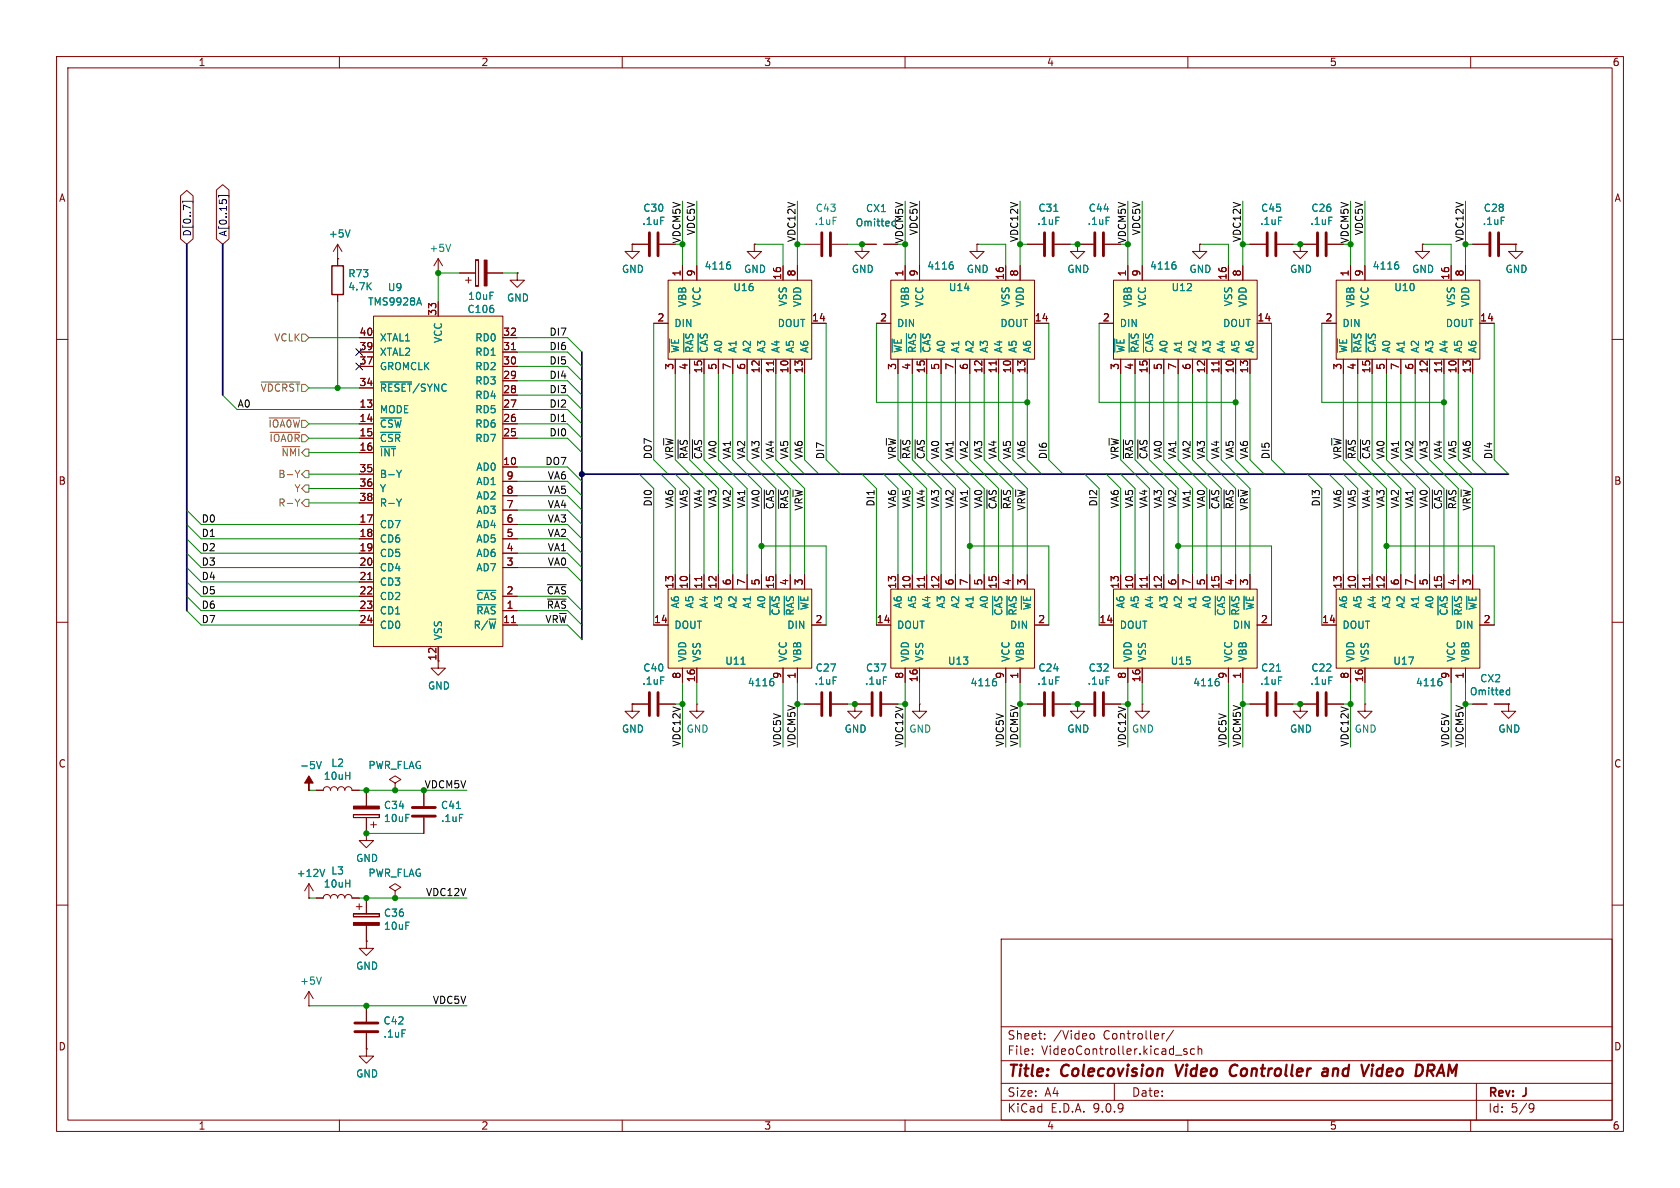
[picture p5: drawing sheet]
<svg xmlns="http://www.w3.org/2000/svg" width="297mm" height="210mm" viewBox="0 0 297 210" stroke-linecap="round" stroke-linejoin="round" font-family="sans-serif">
<defs><g id="words">
<g font-size="2.8" fill="#840000">
<text x="178" y="190.9">Title:</text>
<text x="187.7" y="190.9">Colecovision</text>
<text x="208.7" y="190.9">Video</text>
<text x="219.1" y="190.9">Controller</text>
<text x="236.2" y="190.9">and</text>
<text x="244" y="190.9">Video</text>
<text x="254.3" y="190.9">DRAM</text>
</g>
<g font-size="2.1" fill="#840000">
<text x="178" y="184">Sheet:</text>
<text x="186.2" y="184">/Video</text>
<text x="195.1" y="184">Controller/</text>
<text x="178" y="186.7">File:</text>
<text x="184.1" y="186.7">VideoController.kicad_sch</text>
<text x="178" y="196.9">KiCad</text>
<text x="178" y="194.1">Size:</text>
<text x="184.7" y="194.1">A4</text>
<text x="185.7" y="196.9">E.D.A.</text>
<text x="193.3" y="196.9">9.0.9</text>
<text x="200" y="194.1">Date:</text>
<text x="263" y="194.3">Rev:</text>
<text x="263" y="196.9">Id:</text>
<text x="267.1" y="196.9">5/9</text>
<text x="269.4" y="194.3">J</text>
</g>
<g font-size="1.8" fill="#840000">
<text x="35" y="11.9">1</text>
<text x="85" y="11.9">2</text>
<text x="135" y="11.9">3</text>
<text x="185" y="11.9">4</text>
<text x="235" y="11.9">5</text>
<text x="285" y="11.9">6</text>
<text x="10.3" y="35.9">A</text>
<text x="285.3" y="35.9">A</text>
<text x="120.4" y="49" transform="rotate(-90 120.4 49)">1</text>
<text x="122.9" y="49" transform="rotate(-90 122.9 49)">9</text>
<text x="138.2" y="49.6" transform="rotate(-90 138.2 49.6)">16</text>
<text x="140.7" y="49" transform="rotate(-90 140.7 49)">8</text>
<text x="159.8" y="49" transform="rotate(-90 159.8 49)">1</text>
<text x="162.3" y="49" transform="rotate(-90 162.3 49)">9</text>
<text x="177.5" y="49.6" transform="rotate(-90 177.5 49.6)">16</text>
<text x="180.1" y="49" transform="rotate(-90 180.1 49)">8</text>
<text x="199.1" y="49" transform="rotate(-90 199.1 49)">1</text>
<text x="201.7" y="49" transform="rotate(-90 201.7 49)">9</text>
<text x="216.9" y="49.6" transform="rotate(-90 216.9 49.6)">16</text>
<text x="219.5" y="49" transform="rotate(-90 219.5 49)">8</text>
<text x="238.5" y="49" transform="rotate(-90 238.5 49)">1</text>
<text x="241" y="49" transform="rotate(-90 241 49)">9</text>
<text x="256.3" y="49.6" transform="rotate(-90 256.3 49.6)">16</text>
<text x="258.8" y="49" transform="rotate(-90 258.8 49)">8</text>
<text x="63.5" y="59.4">40</text>
<text x="77.2" y="55.9" transform="rotate(-90 77.2 55.9)">33</text>
<text x="88.9" y="59.4">32</text>
<text x="116.1" y="56.9">2</text>
<text x="143.5" y="56.9">14</text>
<text x="155.5" y="56.9">2</text>
<text x="182.8" y="56.9">14</text>
<text x="194.9" y="56.9">2</text>
<text x="222.2" y="56.9">14</text>
<text x="234.2" y="56.9">2</text>
<text x="261.6" y="56.9">14</text>
<text x="63.5" y="62">39</text>
<text x="63.5" y="64.5">37</text>
<text x="88.9" y="62">31</text>
<text x="88.9" y="64.5">30</text>
<text x="119.1" y="65.5" transform="rotate(-90 119.1 65.5)">3</text>
<text x="121.7" y="65.5" transform="rotate(-90 121.7 65.5)">4</text>
<text x="126.7" y="65.5" transform="rotate(-90 126.7 65.5)">5</text>
<text x="129.3" y="65.5" transform="rotate(-90 129.3 65.5)">7</text>
<text x="131.8" y="65.5" transform="rotate(-90 131.8 65.5)">6</text>
<text x="158.5" y="65.5" transform="rotate(-90 158.5 65.5)">3</text>
<text x="161" y="65.5" transform="rotate(-90 161 65.5)">4</text>
<text x="166.1" y="65.5" transform="rotate(-90 166.1 65.5)">5</text>
<text x="168.7" y="65.5" transform="rotate(-90 168.7 65.5)">7</text>
<text x="171.2" y="65.5" transform="rotate(-90 171.2 65.5)">6</text>
<text x="197.9" y="65.5" transform="rotate(-90 197.9 65.5)">3</text>
<text x="200.4" y="65.5" transform="rotate(-90 200.4 65.5)">4</text>
<text x="205.5" y="65.5" transform="rotate(-90 205.5 65.5)">5</text>
<text x="208" y="65.5" transform="rotate(-90 208 65.5)">7</text>
<text x="210.6" y="65.5" transform="rotate(-90 210.6 65.5)">6</text>
<text x="237.2" y="65.5" transform="rotate(-90 237.2 65.5)">3</text>
<text x="239.8" y="65.5" transform="rotate(-90 239.8 65.5)">4</text>
<text x="244.9" y="65.5" transform="rotate(-90 244.9 65.5)">5</text>
<text x="247.4" y="65.5" transform="rotate(-90 247.4 65.5)">7</text>
<text x="249.9" y="65.5" transform="rotate(-90 249.9 65.5)">6</text>
<text x="63.5" y="68.3">34</text>
<text x="88.9" y="67.1">29</text>
<text x="88.9" y="69.6">28</text>
<text x="124.2" y="66.1" transform="rotate(-90 124.2 66.1)">15</text>
<text x="134.4" y="66.1" transform="rotate(-90 134.4 66.1)">12</text>
<text x="136.9" y="66.1" transform="rotate(-90 136.9 66.1)">11</text>
<text x="139.4" y="66.1" transform="rotate(-90 139.4 66.1)">10</text>
<text x="142" y="66.1" transform="rotate(-90 142 66.1)">13</text>
<text x="163.6" y="66.1" transform="rotate(-90 163.6 66.1)">15</text>
<text x="173.7" y="66.1" transform="rotate(-90 173.7 66.1)">12</text>
<text x="176.3" y="66.1" transform="rotate(-90 176.3 66.1)">11</text>
<text x="178.8" y="66.1" transform="rotate(-90 178.8 66.1)">10</text>
<text x="181.4" y="66.1" transform="rotate(-90 181.4 66.1)">13</text>
<text x="202.9" y="66.1" transform="rotate(-90 202.9 66.1)">15</text>
<text x="213.1" y="66.1" transform="rotate(-90 213.1 66.1)">12</text>
<text x="215.6" y="66.1" transform="rotate(-90 215.6 66.1)">11</text>
<text x="218.2" y="66.1" transform="rotate(-90 218.2 66.1)">10</text>
<text x="220.7" y="66.1" transform="rotate(-90 220.7 66.1)">13</text>
<text x="242.3" y="66.1" transform="rotate(-90 242.3 66.1)">15</text>
<text x="252.5" y="66.1" transform="rotate(-90 252.5 66.1)">12</text>
<text x="255" y="66.1" transform="rotate(-90 255 66.1)">11</text>
<text x="257.6" y="66.1" transform="rotate(-90 257.6 66.1)">10</text>
<text x="260.1" y="66.1" transform="rotate(-90 260.1 66.1)">13</text>
<text x="63.5" y="72.1">13</text>
<text x="63.5" y="74.7">14</text>
<text x="63.5" y="77.2">15</text>
<text x="88.9" y="72.1">27</text>
<text x="88.9" y="74.7">26</text>
<text x="88.9" y="77.2">25</text>
<text x="63.5" y="79.8">16</text>
<text x="63.5" y="83.6">35</text>
<text x="88.9" y="82.3">10</text>
<text x="10.3" y="85.9">B</text>
<text x="63.5" y="86.1">36</text>
<text x="63.5" y="88.6">38</text>
<text x="89.5" y="84.8">9</text>
<text x="89.5" y="87.4">8</text>
<text x="89.5" y="89.9">7</text>
<text x="285.3" y="85.9">B</text>
<text x="63.5" y="92.5">17</text>
<text x="63.5" y="95">18</text>
<text x="89.5" y="92.5">6</text>
<text x="89.5" y="95">5</text>
<text x="63.5" y="97.5">19</text>
<text x="63.5" y="100.1">20</text>
<text x="89.5" y="97.5">4</text>
<text x="89.5" y="100.1">3</text>
<text x="63.5" y="102.6">21</text>
<text x="63.5" y="105.2">22</text>
<text x="63.5" y="107.7">23</text>
<text x="89.5" y="105.2">2</text>
<text x="89.5" y="107.7">1</text>
<text x="119.1" y="104.2" transform="rotate(-90 119.1 104.2)">13</text>
<text x="121.7" y="104.2" transform="rotate(-90 121.7 104.2)">10</text>
<text x="124.2" y="104.2" transform="rotate(-90 124.2 104.2)">11</text>
<text x="126.7" y="104.2" transform="rotate(-90 126.7 104.2)">12</text>
<text x="129.3" y="103.6" transform="rotate(-90 129.3 103.6)">6</text>
<text x="131.8" y="103.6" transform="rotate(-90 131.8 103.6)">7</text>
<text x="134.4" y="103.6" transform="rotate(-90 134.4 103.6)">5</text>
<text x="136.9" y="104.2" transform="rotate(-90 136.9 104.2)">15</text>
<text x="139.4" y="103.6" transform="rotate(-90 139.4 103.6)">4</text>
<text x="142" y="103.6" transform="rotate(-90 142 103.6)">3</text>
<text x="158.5" y="104.2" transform="rotate(-90 158.5 104.2)">13</text>
<text x="161" y="104.2" transform="rotate(-90 161 104.2)">10</text>
<text x="163.6" y="104.2" transform="rotate(-90 163.6 104.2)">11</text>
<text x="166.1" y="104.2" transform="rotate(-90 166.1 104.2)">12</text>
<text x="168.7" y="103.6" transform="rotate(-90 168.7 103.6)">6</text>
<text x="171.2" y="103.6" transform="rotate(-90 171.2 103.6)">7</text>
<text x="173.7" y="103.6" transform="rotate(-90 173.7 103.6)">5</text>
<text x="176.3" y="104.2" transform="rotate(-90 176.3 104.2)">15</text>
<text x="178.8" y="103.6" transform="rotate(-90 178.8 103.6)">4</text>
<text x="181.4" y="103.6" transform="rotate(-90 181.4 103.6)">3</text>
<text x="197.9" y="104.2" transform="rotate(-90 197.9 104.2)">13</text>
<text x="200.4" y="104.2" transform="rotate(-90 200.4 104.2)">10</text>
<text x="202.9" y="104.2" transform="rotate(-90 202.9 104.2)">11</text>
<text x="205.5" y="104.2" transform="rotate(-90 205.5 104.2)">12</text>
<text x="208" y="103.6" transform="rotate(-90 208 103.6)">6</text>
<text x="210.6" y="103.6" transform="rotate(-90 210.6 103.6)">7</text>
<text x="213.1" y="103.6" transform="rotate(-90 213.1 103.6)">5</text>
<text x="215.6" y="104.2" transform="rotate(-90 215.6 104.2)">15</text>
<text x="218.2" y="103.6" transform="rotate(-90 218.2 103.6)">4</text>
<text x="220.7" y="103.6" transform="rotate(-90 220.7 103.6)">3</text>
<text x="237.2" y="104.2" transform="rotate(-90 237.2 104.2)">13</text>
<text x="239.8" y="104.2" transform="rotate(-90 239.8 104.2)">10</text>
<text x="242.3" y="104.2" transform="rotate(-90 242.3 104.2)">11</text>
<text x="244.9" y="104.2" transform="rotate(-90 244.9 104.2)">12</text>
<text x="247.4" y="103.6" transform="rotate(-90 247.4 103.6)">6</text>
<text x="249.9" y="103.6" transform="rotate(-90 249.9 103.6)">7</text>
<text x="252.5" y="103.6" transform="rotate(-90 252.5 103.6)">5</text>
<text x="255" y="104.2" transform="rotate(-90 255 104.2)">15</text>
<text x="257.6" y="103.6" transform="rotate(-90 257.6 103.6)">4</text>
<text x="260.1" y="103.6" transform="rotate(-90 260.1 103.6)">3</text>
<text x="63.5" y="110.2">24</text>
<text x="88.9" y="110.2">11</text>
<text x="115.5" y="110.2">14</text>
<text x="144.1" y="110.2">2</text>
<text x="154.9" y="110.2">14</text>
<text x="183.4" y="110.2">2</text>
<text x="194.3" y="110.2">14</text>
<text x="222.8" y="110.2">2</text>
<text x="233.6" y="110.2">14</text>
<text x="262.2" y="110.2">2</text>
<text x="77.2" y="116.9" transform="rotate(-90 77.2 116.9)">12</text>
<text x="120.4" y="120.1" transform="rotate(-90 120.4 120.1)">8</text>
<text x="122.9" y="120.7" transform="rotate(-90 122.9 120.7)">16</text>
<text x="138.2" y="120.1" transform="rotate(-90 138.2 120.1)">9</text>
<text x="140.7" y="120.1" transform="rotate(-90 140.7 120.1)">1</text>
<text x="159.8" y="120.1" transform="rotate(-90 159.8 120.1)">8</text>
<text x="162.3" y="120.7" transform="rotate(-90 162.3 120.7)">16</text>
<text x="177.5" y="120.1" transform="rotate(-90 177.5 120.1)">9</text>
<text x="180.1" y="120.1" transform="rotate(-90 180.1 120.1)">1</text>
<text x="199.1" y="120.1" transform="rotate(-90 199.1 120.1)">8</text>
<text x="201.7" y="120.7" transform="rotate(-90 201.7 120.7)">16</text>
<text x="216.9" y="120.1" transform="rotate(-90 216.9 120.1)">9</text>
<text x="219.5" y="120.1" transform="rotate(-90 219.5 120.1)">1</text>
<text x="238.5" y="120.1" transform="rotate(-90 238.5 120.1)">8</text>
<text x="241" y="120.7" transform="rotate(-90 241 120.7)">16</text>
<text x="256.3" y="120.1" transform="rotate(-90 256.3 120.1)">9</text>
<text x="258.8" y="120.1" transform="rotate(-90 258.8 120.1)">1</text>
<text x="10.3" y="135.9">C</text>
<text x="285.3" y="135.9">C</text>
<text x="10.3" y="185.9">D</text>
<text x="285.3" y="185.9">D</text>
<text x="35" y="199.9">1</text>
<text x="85" y="199.9">2</text>
<text x="135" y="199.9">3</text>
<text x="185" y="199.9">4</text>
<text x="235" y="199.9">5</text>
<text x="285" y="199.9">6</text>
</g>
<g font-size="1.8" fill="#000084">
<text x="34" y="41.9" transform="rotate(-90 34 41.9)">D[0..7]</text>
<text x="40.3" y="41.9" transform="rotate(-90 40.3 41.9)">A[0..15]</text>
</g>
<g font-size="1.8" fill="#008484">
<text x="113.4" y="40">.1uF</text>
<text x="113.6" y="37.6">C30</text>
<text x="143.9" y="40">.1uF</text>
<text x="144.1" y="37.6">C43</text>
<text x="151.2" y="40.2">Omitted</text>
<text x="153" y="37.7">CX1</text>
<text x="183.3" y="40">.1uF</text>
<text x="183.5" y="37.6">C31</text>
<text x="192.2" y="40">.1uF</text>
<text x="192.4" y="37.6">C44</text>
<text x="222.7" y="40">.1uF</text>
<text x="222.8" y="37.6">C45</text>
<text x="231.6" y="40">.1uF</text>
<text x="231.7" y="37.6">C26</text>
<text x="262" y="40">.1uF</text>
<text x="262.2" y="37.6">C28</text>
<text x="58" y="42.2">+5V</text>
<text x="75.8" y="44.7">+5V</text>
<text x="124.5" y="47.9">4116</text>
<text x="159.8" y="43.1" transform="rotate(-90 159.8 43.1)">VDCM5V</text>
<text x="163.8" y="47.9">4116</text>
<text x="203.2" y="47.9">4116</text>
<text x="242.6" y="47.9">4116</text>
<text x="61.5" y="49.2">R73</text>
<text x="61.5" y="51.5">4.7K</text>
<text x="68.5" y="51.7">U9</text>
<text x="82.7" y="53.2">10uF</text>
<text x="89.5" y="53.5">GND</text>
<text x="109.9" y="48.4">GND</text>
<text x="129.5" y="51.7">U16</text>
<text x="131.4" y="48.4">GND</text>
<text x="150.5" y="48.4">GND</text>
<text x="167.6" y="51.7">U14</text>
<text x="170.8" y="48.4">GND</text>
<text x="188.6" y="48.4">GND</text>
<text x="207" y="51.7">U12</text>
<text x="210.2" y="48.4">GND</text>
<text x="228" y="48.4">GND</text>
<text x="246.4" y="51.7">U10</text>
<text x="249.6" y="48.4">GND</text>
<text x="266.1" y="48.4">GND</text>
<text x="65" y="54.2">TMS9928A</text>
<text x="82.5" y="55.5">C106</text>
<text x="119.1" y="58">DIN</text>
<text x="121.5" y="54.4" transform="rotate(-90 121.5 54.4)">VBB</text>
<text x="124.1" y="54.4" transform="rotate(-90 124.1 54.4)">VCC</text>
<text x="137.4" y="58">DOUT</text>
<text x="139.3" y="54.3" transform="rotate(-90 139.3 54.3)">VSS</text>
<text x="141.8" y="54.4" transform="rotate(-90 141.8 54.4)">VDD</text>
<text x="158.5" y="58">DIN</text>
<text x="160.9" y="54.4" transform="rotate(-90 160.9 54.4)">VBB</text>
<text x="163.4" y="54.4" transform="rotate(-90 163.4 54.4)">VCC</text>
<text x="176.8" y="58">DOUT</text>
<text x="178.7" y="54.3" transform="rotate(-90 178.7 54.3)">VSS</text>
<text x="181.2" y="54.4" transform="rotate(-90 181.2 54.4)">VDD</text>
<text x="197.9" y="58">DIN</text>
<text x="200.3" y="54.4" transform="rotate(-90 200.3 54.4)">VBB</text>
<text x="202.8" y="54.4" transform="rotate(-90 202.8 54.4)">VCC</text>
<text x="216.1" y="58">DOUT</text>
<text x="218" y="54.3" transform="rotate(-90 218 54.3)">VSS</text>
<text x="220.6" y="54.4" transform="rotate(-90 220.6 54.4)">VDD</text>
<text x="237.2" y="58">DIN</text>
<text x="239.6" y="54.4" transform="rotate(-90 239.6 54.4)">VBB</text>
<text x="242.2" y="54.4" transform="rotate(-90 242.2 54.4)">VCC</text>
<text x="255.5" y="58">DOUT</text>
<text x="257.4" y="54.3" transform="rotate(-90 257.4 54.3)">VSS</text>
<text x="259.9" y="54.4" transform="rotate(-90 259.9 54.4)">VDD</text>
<text x="67.1" y="60.6">XTAL1</text>
<text x="67.1" y="63.1">XTAL2</text>
<text x="67.1" y="65.6">GROMCLK</text>
<text x="78.3" y="60.7" transform="rotate(-90 78.3 60.7)">VCC</text>
<text x="83.9" y="60.6">RD0</text>
<text x="83.9" y="63.1">RD1</text>
<text x="83.9" y="65.6">RD2</text>
<text x="120.2" y="62.5" transform="rotate(-90 120.2 62.5)">~{WE}</text>
<text x="122.8" y="62.5" transform="rotate(-90 122.8 62.5)">~{RAS}</text>
<text x="125.3" y="62.5" transform="rotate(-90 125.3 62.5)">~{CAS}</text>
<text x="127.9" y="62.5" transform="rotate(-90 127.9 62.5)">A0</text>
<text x="130.4" y="62.5" transform="rotate(-90 130.4 62.5)">A1</text>
<text x="132.9" y="62.5" transform="rotate(-90 132.9 62.5)">A2</text>
<text x="135.5" y="62.5" transform="rotate(-90 135.5 62.5)">A3</text>
<text x="138" y="62.5" transform="rotate(-90 138 62.5)">A4</text>
<text x="140.6" y="62.5" transform="rotate(-90 140.6 62.5)">A5</text>
<text x="143.1" y="62.5" transform="rotate(-90 143.1 62.5)">A6</text>
<text x="159.6" y="62.5" transform="rotate(-90 159.6 62.5)">~{WE}</text>
<text x="162.2" y="62.5" transform="rotate(-90 162.2 62.5)">~{RAS}</text>
<text x="164.7" y="62.5" transform="rotate(-90 164.7 62.5)">~{CAS}</text>
<text x="167.2" y="62.5" transform="rotate(-90 167.2 62.5)">A0</text>
<text x="169.8" y="62.5" transform="rotate(-90 169.8 62.5)">A1</text>
<text x="172.3" y="62.5" transform="rotate(-90 172.3 62.5)">A2</text>
<text x="174.9" y="62.5" transform="rotate(-90 174.9 62.5)">A3</text>
<text x="177.4" y="62.5" transform="rotate(-90 177.4 62.5)">A4</text>
<text x="179.9" y="62.5" transform="rotate(-90 179.9 62.5)">A5</text>
<text x="182.5" y="62.5" transform="rotate(-90 182.5 62.5)">A6</text>
<text x="199" y="62.5" transform="rotate(-90 199 62.5)">~{WE}</text>
<text x="201.5" y="62.5" transform="rotate(-90 201.5 62.5)">~{RAS}</text>
<text x="204.1" y="62.5" transform="rotate(-90 204.1 62.5)">~{CAS}</text>
<text x="206.6" y="62.5" transform="rotate(-90 206.6 62.5)">A0</text>
<text x="209.1" y="62.5" transform="rotate(-90 209.1 62.5)">A1</text>
<text x="211.7" y="62.5" transform="rotate(-90 211.7 62.5)">A2</text>
<text x="214.2" y="62.5" transform="rotate(-90 214.2 62.5)">A3</text>
<text x="216.8" y="62.5" transform="rotate(-90 216.8 62.5)">A4</text>
<text x="219.3" y="62.5" transform="rotate(-90 219.3 62.5)">A5</text>
<text x="221.8" y="62.5" transform="rotate(-90 221.8 62.5)">A6</text>
<text x="238.4" y="62.5" transform="rotate(-90 238.4 62.5)">~{WE}</text>
<text x="240.9" y="62.5" transform="rotate(-90 240.9 62.5)">~{RAS}</text>
<text x="243.4" y="62.5" transform="rotate(-90 243.4 62.5)">~{CAS}</text>
<text x="246" y="62.5" transform="rotate(-90 246 62.5)">A0</text>
<text x="248.5" y="62.5" transform="rotate(-90 248.5 62.5)">A1</text>
<text x="251.1" y="62.5" transform="rotate(-90 251.1 62.5)">A2</text>
<text x="253.6" y="62.5" transform="rotate(-90 253.6 62.5)">A3</text>
<text x="256.1" y="62.5" transform="rotate(-90 256.1 62.5)">A4</text>
<text x="258.7" y="62.5" transform="rotate(-90 258.7 62.5)">A5</text>
<text x="261.2" y="62.5" transform="rotate(-90 261.2 62.5)">A6</text>
<text x="67.1" y="69.4">~{RESET}/SYNC</text>
<text x="83.9" y="68.2">RD3</text>
<text x="83.9" y="70.7">RD4</text>
<text x="67.1" y="73.3">MODE</text>
<text x="67.1" y="75.8">~{CSW}</text>
<text x="83.9" y="73.3">RD5</text>
<text x="83.9" y="75.8">RD6</text>
<text x="67.1" y="78.3">~{CSR}</text>
<text x="67.1" y="80.9">~{INT}</text>
<text x="83.9" y="78.3">RD7</text>
<text x="84.1" y="83.4">AD0</text>
<text x="67.1" y="84.7">B-Y</text>
<text x="67.1" y="87.2">Y</text>
<text x="67.1" y="89.8">R-Y</text>
<text x="84.1" y="86">AD1</text>
<text x="84.1" y="88.5">AD2</text>
<text x="67.1" y="93.6">CD7</text>
<text x="84.1" y="91">AD3</text>
<text x="84.1" y="93.6">AD4</text>
<text x="67.1" y="96.1">CD6</text>
<text x="67.1" y="98.7">CD5</text>
<text x="67.1" y="101.2">CD4</text>
<text x="84.1" y="96.1">AD5</text>
<text x="84.1" y="98.7">AD6</text>
<text x="84.1" y="101.2">AD7</text>
<text x="67.1" y="103.7">CD3</text>
<text x="67.1" y="106.3">CD2</text>
<text x="84.1" y="106.3">~{CAS}</text>
<text x="120.2" y="107.7" transform="rotate(-90 120.2 107.7)">A6</text>
<text x="122.8" y="107.7" transform="rotate(-90 122.8 107.7)">A5</text>
<text x="125.3" y="107.7" transform="rotate(-90 125.3 107.7)">A4</text>
<text x="127.9" y="107.7" transform="rotate(-90 127.9 107.7)">A3</text>
<text x="130.4" y="107.7" transform="rotate(-90 130.4 107.7)">A2</text>
<text x="132.9" y="107.7" transform="rotate(-90 132.9 107.7)">A1</text>
<text x="135.5" y="107.7" transform="rotate(-90 135.5 107.7)">A0</text>
<text x="143.1" y="108" transform="rotate(-90 143.1 108)">~{WE}</text>
<text x="159.6" y="107.7" transform="rotate(-90 159.6 107.7)">A6</text>
<text x="162.2" y="107.7" transform="rotate(-90 162.2 107.7)">A5</text>
<text x="164.7" y="107.7" transform="rotate(-90 164.7 107.7)">A4</text>
<text x="167.2" y="107.7" transform="rotate(-90 167.2 107.7)">A3</text>
<text x="169.8" y="107.7" transform="rotate(-90 169.8 107.7)">A2</text>
<text x="172.3" y="107.7" transform="rotate(-90 172.3 107.7)">A1</text>
<text x="174.9" y="107.7" transform="rotate(-90 174.9 107.7)">A0</text>
<text x="182.5" y="108" transform="rotate(-90 182.5 108)">~{WE}</text>
<text x="199" y="107.7" transform="rotate(-90 199 107.7)">A6</text>
<text x="201.5" y="107.7" transform="rotate(-90 201.5 107.7)">A5</text>
<text x="204.1" y="107.7" transform="rotate(-90 204.1 107.7)">A4</text>
<text x="206.6" y="107.7" transform="rotate(-90 206.6 107.7)">A3</text>
<text x="209.1" y="107.7" transform="rotate(-90 209.1 107.7)">A2</text>
<text x="211.7" y="107.7" transform="rotate(-90 211.7 107.7)">A1</text>
<text x="214.2" y="107.7" transform="rotate(-90 214.2 107.7)">A0</text>
<text x="221.8" y="108" transform="rotate(-90 221.8 108)">~{WE}</text>
<text x="238.4" y="107.7" transform="rotate(-90 238.4 107.7)">A6</text>
<text x="240.9" y="107.7" transform="rotate(-90 240.9 107.7)">A5</text>
<text x="243.4" y="107.7" transform="rotate(-90 243.4 107.7)">A4</text>
<text x="246" y="107.7" transform="rotate(-90 246 107.7)">A3</text>
<text x="248.5" y="107.7" transform="rotate(-90 248.5 107.7)">A2</text>
<text x="251.1" y="107.7" transform="rotate(-90 251.1 107.7)">A1</text>
<text x="253.6" y="107.7" transform="rotate(-90 253.6 107.7)">A0</text>
<text x="261.2" y="108" transform="rotate(-90 261.2 108)">~{WE}</text>
<text x="67.1" y="108.8">CD1</text>
<text x="67.1" y="111.4">CD0</text>
<text x="78.3" y="113.3" transform="rotate(-90 78.3 113.3)">VSS</text>
<text x="83.6" y="111.4">R/~{W}</text>
<text x="84.1" y="108.8">~{RAS}</text>
<text x="119.1" y="111.4">DOUT</text>
<text x="138" y="108.9" transform="rotate(-90 138 108.9)">~{CAS}</text>
<text x="139.1" y="111.4">DIN</text>
<text x="140.6" y="108.9" transform="rotate(-90 140.6 108.9)">~{RAS}</text>
<text x="158.5" y="111.4">DOUT</text>
<text x="177.4" y="108.9" transform="rotate(-90 177.4 108.9)">~{CAS}</text>
<text x="178.5" y="111.4">DIN</text>
<text x="179.9" y="108.9" transform="rotate(-90 179.9 108.9)">~{RAS}</text>
<text x="197.9" y="111.4">DOUT</text>
<text x="216.8" y="108.9" transform="rotate(-90 216.8 108.9)">~{CAS}</text>
<text x="217.8" y="111.4">DIN</text>
<text x="219.3" y="108.9" transform="rotate(-90 219.3 108.9)">~{RAS}</text>
<text x="237.2" y="111.4">DOUT</text>
<text x="256.1" y="108.9" transform="rotate(-90 256.1 108.9)">~{CAS}</text>
<text x="257.2" y="111.4">DIN</text>
<text x="258.7" y="108.9" transform="rotate(-90 258.7 108.9)">~{RAS}</text>
<text x="113.6" y="118.9">C40</text>
<text x="121.5" y="117.1" transform="rotate(-90 121.5 117.1)">VDD</text>
<text x="124.1" y="117.1" transform="rotate(-90 124.1 117.1)">VSS</text>
<text x="128.1" y="117.7">U11</text>
<text x="139.3" y="117.1" transform="rotate(-90 139.3 117.1)">VCC</text>
<text x="141.8" y="117.1" transform="rotate(-90 141.8 117.1)">VBB</text>
<text x="144.1" y="118.9">C27</text>
<text x="153" y="118.9">C37</text>
<text x="160.9" y="117.1" transform="rotate(-90 160.9 117.1)">VDD</text>
<text x="163.4" y="117.1" transform="rotate(-90 163.4 117.1)">VSS</text>
<text x="167.5" y="117.7">U13</text>
<text x="178.7" y="117.1" transform="rotate(-90 178.7 117.1)">VCC</text>
<text x="181.2" y="117.1" transform="rotate(-90 181.2 117.1)">VBB</text>
<text x="183.5" y="118.9">C24</text>
<text x="192.4" y="118.9">C32</text>
<text x="200.3" y="117.1" transform="rotate(-90 200.3 117.1)">VDD</text>
<text x="202.8" y="117.1" transform="rotate(-90 202.8 117.1)">VSS</text>
<text x="206.9" y="117.7">U15</text>
<text x="218" y="117.1" transform="rotate(-90 218 117.1)">VCC</text>
<text x="220.6" y="117.1" transform="rotate(-90 220.6 117.1)">VBB</text>
<text x="222.8" y="118.9">C21</text>
<text x="231.7" y="118.9">C22</text>
<text x="239.6" y="117.1" transform="rotate(-90 239.6 117.1)">VDD</text>
<text x="242.2" y="117.1" transform="rotate(-90 242.2 117.1)">VSS</text>
<text x="246.2" y="117.7">U17</text>
<text x="257.4" y="117.1" transform="rotate(-90 257.4 117.1)">VCC</text>
<text x="259.9" y="117.1" transform="rotate(-90 259.9 117.1)">VBB</text>
<text x="75.6" y="122.1">GND</text>
<text x="113.4" y="121.2">.1uF</text>
<text x="132.1" y="121.5">4116</text>
<text x="143.9" y="121.2">.1uF</text>
<text x="152.8" y="121.2">.1uF</text>
<text x="171.5" y="121.5">4116</text>
<text x="183.3" y="121.2">.1uF</text>
<text x="192.2" y="121.2">.1uF</text>
<text x="210.8" y="121.5">4116</text>
<text x="222.7" y="121.2">.1uF</text>
<text x="231.6" y="121.2">.1uF</text>
<text x="250.2" y="121.5">4116</text>
<text x="259.8" y="123.1">Omitted</text>
<text x="261.6" y="120.8">CX2</text>
<text x="109.9" y="129.7">GND</text>
<text x="121.3" y="129.7">GND</text>
<text x="149.2" y="129.7">GND</text>
<text x="160.7" y="129.7">GND</text>
<text x="188.6" y="129.7">GND</text>
<text x="200" y="129.7">GND</text>
<text x="228" y="129.7">GND</text>
<text x="239.4" y="129.7">GND</text>
<text x="264.8" y="129.7">GND</text>
<text x="53" y="136.2">-5V</text>
<text x="58.5" y="135.7">L2</text>
<text x="65" y="136.1">PWR_FLAG</text>
<text x="57.1" y="138">10uH</text>
<text x="67.8" y="143.2">C34</text>
<text x="77.9" y="143.2">C41</text>
<text x="67.8" y="145.5">10uF</text>
<text x="77.9" y="145.5">.1uF</text>
<text x="52.3" y="155.2">+12V</text>
<text x="58.5" y="154.8">L3</text>
<text x="62.9" y="152.6">GND</text>
<text x="65" y="155.2">PWR_FLAG</text>
<text x="57.1" y="157.1">10uH</text>
<text x="67.8" y="162.3">C36</text>
<text x="67.8" y="164.6">10uF</text>
<text x="62.9" y="171.6">GND</text>
<text x="53" y="174.3">+5V</text>
<text x="67.7" y="183.6">.1uF</text>
<text x="67.7" y="181.3">C42</text>
<text x="62.9" y="190.7">GND</text>
</g>
<g font-size="1.8">
<text x="122.9" y="41.7" transform="rotate(-90 122.9 41.7)">VDC5V</text>
<text x="162.3" y="41.7" transform="rotate(-90 162.3 41.7)">VDC5V</text>
<text x="201.7" y="41.7" transform="rotate(-90 201.7 41.7)">VDC5V</text>
<text x="241" y="41.7" transform="rotate(-90 241 41.7)">VDC5V</text>
<text x="140.7" y="42.9" transform="rotate(-90 140.7 42.9)">VDC12V</text>
<text x="180.1" y="42.9" transform="rotate(-90 180.1 42.9)">VDC12V</text>
<text x="219.4" y="42.9" transform="rotate(-90 219.4 42.9)">VDC12V</text>
<text x="258.8" y="42.9" transform="rotate(-90 258.8 42.9)">VDC12V</text>
<text x="97" y="59.4">DI7</text>
<text x="97" y="62">DI6</text>
<text x="97" y="64.5">DI5</text>
<text x="97" y="69.6">DI3</text>
<text x="97" y="67">DI4</text>
<text x="41.9" y="72.1">A0</text>
<text x="97" y="77.2">DI0</text>
<text x="97" y="74.7">DI1</text>
<text x="97" y="72.1">DI2</text>
<text x="96.3" y="82.3">DO7</text>
<text x="115.3" y="81.3" transform="rotate(-90 115.3 81.3)">DO7</text>
<text x="119.1" y="81.3" transform="rotate(-90 119.1 81.3)">VR~{W}</text>
<text x="121.7" y="81.3" transform="rotate(-90 121.7 81.3)">~{RAS}</text>
<text x="124.2" y="81.3" transform="rotate(-90 124.2 81.3)">~{CAS}</text>
<text x="126.7" y="81.3" transform="rotate(-90 126.7 81.3)">VA0</text>
<text x="129.3" y="81.3" transform="rotate(-90 129.3 81.3)">VA1</text>
<text x="131.8" y="81.3" transform="rotate(-90 131.8 81.3)">VA2</text>
<text x="134.4" y="81.3" transform="rotate(-90 134.4 81.3)">VA3</text>
<text x="136.9" y="81.3" transform="rotate(-90 136.9 81.3)">VA4</text>
<text x="139.4" y="81.3" transform="rotate(-90 139.4 81.3)">VA5</text>
<text x="142" y="81.3" transform="rotate(-90 142 81.3)">VA6</text>
<text x="145.8" y="81.3" transform="rotate(-90 145.8 81.3)">DI7</text>
<text x="158.5" y="81.3" transform="rotate(-90 158.5 81.3)">VR~{W}</text>
<text x="161" y="81.3" transform="rotate(-90 161 81.3)">~{RAS}</text>
<text x="163.6" y="81.3" transform="rotate(-90 163.6 81.3)">~{CAS}</text>
<text x="166.1" y="81.3" transform="rotate(-90 166.1 81.3)">VA0</text>
<text x="168.6" y="81.3" transform="rotate(-90 168.6 81.3)">VA1</text>
<text x="171.2" y="81.3" transform="rotate(-90 171.2 81.3)">VA2</text>
<text x="173.7" y="81.3" transform="rotate(-90 173.7 81.3)">VA3</text>
<text x="176.3" y="81.3" transform="rotate(-90 176.3 81.3)">VA4</text>
<text x="178.8" y="81.3" transform="rotate(-90 178.8 81.3)">VA5</text>
<text x="181.3" y="81.3" transform="rotate(-90 181.3 81.3)">VA6</text>
<text x="185.2" y="81.3" transform="rotate(-90 185.2 81.3)">DI6</text>
<text x="197.9" y="81.3" transform="rotate(-90 197.9 81.3)">VR~{W}</text>
<text x="200.4" y="81.3" transform="rotate(-90 200.4 81.3)">~{RAS}</text>
<text x="202.9" y="81.3" transform="rotate(-90 202.9 81.3)">~{CAS}</text>
<text x="205.5" y="81.3" transform="rotate(-90 205.5 81.3)">VA0</text>
<text x="208" y="81.3" transform="rotate(-90 208 81.3)">VA1</text>
<text x="210.6" y="81.3" transform="rotate(-90 210.6 81.3)">VA2</text>
<text x="213.1" y="81.3" transform="rotate(-90 213.1 81.3)">VA3</text>
<text x="215.6" y="81.3" transform="rotate(-90 215.6 81.3)">VA4</text>
<text x="218.2" y="81.3" transform="rotate(-90 218.2 81.3)">VA5</text>
<text x="220.7" y="81.3" transform="rotate(-90 220.7 81.3)">VA6</text>
<text x="224.5" y="81.3" transform="rotate(-90 224.5 81.3)">DI5</text>
<text x="237.2" y="81.3" transform="rotate(-90 237.2 81.3)">VR~{W}</text>
<text x="239.8" y="81.3" transform="rotate(-90 239.8 81.3)">~{RAS}</text>
<text x="242.3" y="81.3" transform="rotate(-90 242.3 81.3)">~{CAS}</text>
<text x="244.8" y="81.3" transform="rotate(-90 244.8 81.3)">VA0</text>
<text x="247.4" y="81.3" transform="rotate(-90 247.4 81.3)">VA1</text>
<text x="249.9" y="81.3" transform="rotate(-90 249.9 81.3)">VA2</text>
<text x="252.5" y="81.3" transform="rotate(-90 252.5 81.3)">VA3</text>
<text x="255" y="81.3" transform="rotate(-90 255 81.3)">VA4</text>
<text x="257.5" y="81.3" transform="rotate(-90 257.5 81.3)">VA5</text>
<text x="260.1" y="81.3" transform="rotate(-90 260.1 81.3)">VA6</text>
<text x="263.9" y="81.3" transform="rotate(-90 263.9 81.3)">DI4</text>
<text x="96.7" y="84.8">VA6</text>
<text x="96.7" y="87.4">VA5</text>
<text x="96.7" y="89.9">VA4</text>
<text x="115.3" y="89.6" transform="rotate(-90 115.3 89.6)">DI0</text>
<text x="119.1" y="89.9" transform="rotate(-90 119.1 89.9)">VA6</text>
<text x="121.7" y="89.9" transform="rotate(-90 121.7 89.9)">VA5</text>
<text x="124.2" y="89.9" transform="rotate(-90 124.2 89.9)">VA4</text>
<text x="126.7" y="89.9" transform="rotate(-90 126.7 89.9)">VA3</text>
<text x="129.3" y="89.9" transform="rotate(-90 129.3 89.9)">VA2</text>
<text x="131.8" y="89.9" transform="rotate(-90 131.8 89.9)">VA1</text>
<text x="134.4" y="89.9" transform="rotate(-90 134.4 89.9)">VA0</text>
<text x="154.7" y="89.6" transform="rotate(-90 154.7 89.6)">DI1</text>
<text x="158.5" y="89.9" transform="rotate(-90 158.5 89.9)">VA6</text>
<text x="161" y="89.9" transform="rotate(-90 161 89.9)">VA5</text>
<text x="163.6" y="89.9" transform="rotate(-90 163.6 89.9)">VA4</text>
<text x="166.1" y="89.9" transform="rotate(-90 166.1 89.9)">VA3</text>
<text x="168.6" y="89.9" transform="rotate(-90 168.6 89.9)">VA2</text>
<text x="171.2" y="89.9" transform="rotate(-90 171.2 89.9)">VA1</text>
<text x="173.7" y="89.9" transform="rotate(-90 173.7 89.9)">VA0</text>
<text x="194" y="89.6" transform="rotate(-90 194 89.6)">DI2</text>
<text x="197.9" y="89.9" transform="rotate(-90 197.9 89.9)">VA6</text>
<text x="200.4" y="89.9" transform="rotate(-90 200.4 89.9)">VA5</text>
<text x="202.9" y="89.9" transform="rotate(-90 202.9 89.9)">VA4</text>
<text x="205.5" y="89.9" transform="rotate(-90 205.5 89.9)">VA3</text>
<text x="208" y="89.9" transform="rotate(-90 208 89.9)">VA2</text>
<text x="210.6" y="89.9" transform="rotate(-90 210.6 89.9)">VA1</text>
<text x="213.1" y="89.9" transform="rotate(-90 213.1 89.9)">VA0</text>
<text x="233.4" y="89.6" transform="rotate(-90 233.4 89.6)">DI3</text>
<text x="237.2" y="89.9" transform="rotate(-90 237.2 89.9)">VA6</text>
<text x="239.8" y="89.9" transform="rotate(-90 239.8 89.9)">VA5</text>
<text x="242.3" y="89.9" transform="rotate(-90 242.3 89.9)">VA4</text>
<text x="244.8" y="89.9" transform="rotate(-90 244.8 89.9)">VA3</text>
<text x="247.4" y="89.9" transform="rotate(-90 247.4 89.9)">VA2</text>
<text x="249.9" y="89.9" transform="rotate(-90 249.9 89.9)">VA1</text>
<text x="252.5" y="89.9" transform="rotate(-90 252.5 89.9)">VA0</text>
<text x="35.6" y="92.4">D0</text>
<text x="35.6" y="95">D1</text>
<text x="96.7" y="95">VA2</text>
<text x="96.7" y="92.4">VA3</text>
<text x="136.9" y="90.1" transform="rotate(-90 136.9 90.1)">~{CAS}</text>
<text x="139.4" y="90.1" transform="rotate(-90 139.4 90.1)">~{RAS}</text>
<text x="142" y="90.4" transform="rotate(-90 142 90.4)">VR~{W}</text>
<text x="176.3" y="90.1" transform="rotate(-90 176.3 90.1)">~{CAS}</text>
<text x="178.8" y="90.1" transform="rotate(-90 178.8 90.1)">~{RAS}</text>
<text x="181.3" y="90.4" transform="rotate(-90 181.3 90.4)">VR~{W}</text>
<text x="215.6" y="90.1" transform="rotate(-90 215.6 90.1)">~{CAS}</text>
<text x="218.2" y="90.1" transform="rotate(-90 218.2 90.1)">~{RAS}</text>
<text x="220.7" y="90.4" transform="rotate(-90 220.7 90.4)">VR~{W}</text>
<text x="255" y="90.1" transform="rotate(-90 255 90.1)">~{CAS}</text>
<text x="257.5" y="90.1" transform="rotate(-90 257.5 90.1)">~{RAS}</text>
<text x="260.1" y="90.4" transform="rotate(-90 260.1 90.4)">VR~{W}</text>
<text x="35.6" y="97.5">D2</text>
<text x="35.6" y="100.1">D3</text>
<text x="96.7" y="97.5">VA1</text>
<text x="96.7" y="100.1">VA0</text>
<text x="35.6" y="107.7">D6</text>
<text x="35.6" y="105.1">D5</text>
<text x="35.6" y="102.6">D4</text>
<text x="96.6" y="107.7">~{RAS}</text>
<text x="96.6" y="105.1">~{CAS}</text>
<text x="35.6" y="110.2">D7</text>
<text x="96.3" y="110.2">VR~{W}</text>
<text x="120.4" y="132.1" transform="rotate(-90 120.4 132.1)">VDC12V</text>
<text x="138.2" y="132.1" transform="rotate(-90 138.2 132.1)">VDC5V</text>
<text x="140.7" y="132.1" transform="rotate(-90 140.7 132.1)">VDCM5V</text>
<text x="159.8" y="132.1" transform="rotate(-90 159.8 132.1)">VDC12V</text>
<text x="177.5" y="132.1" transform="rotate(-90 177.5 132.1)">VDC5V</text>
<text x="180.1" y="132.1" transform="rotate(-90 180.1 132.1)">VDCM5V</text>
<text x="199.1" y="132.1" transform="rotate(-90 199.1 132.1)">VDC12V</text>
<text x="216.9" y="132.1" transform="rotate(-90 216.9 132.1)">VDC5V</text>
<text x="219.4" y="132.1" transform="rotate(-90 219.4 132.1)">VDCM5V</text>
<text x="238.5" y="132.1" transform="rotate(-90 238.5 132.1)">VDC12V</text>
<text x="256.3" y="132.1" transform="rotate(-90 256.3 132.1)">VDC5V</text>
<text x="258.8" y="132.1" transform="rotate(-90 258.8 132.1)">VDCM5V</text>
<text x="75" y="139.4">VDCM5V</text>
<text x="75.2" y="158.5">VDC12V</text>
<text x="76.4" y="177.5">VDC5V</text>
</g>
<g font-size="1.8" fill="#008400">
<text x="120.4" y="43.1" transform="rotate(-90 120.4 43.1)">VDCM5V</text>
<text x="199.1" y="43.1" transform="rotate(-90 199.1 43.1)">VDCM5V</text>
<text x="238.5" y="43.1" transform="rotate(-90 238.5 43.1)">VDCM5V</text>
</g>
<g font-size="1.8" fill="#848400">
<text x="48.4" y="60.6">VCLK</text>
<text x="46" y="69.4">~{VDCRST}</text>
<text x="47.4" y="75.8">~{IOA0W}</text>
<text x="47.5" y="78.3">~{IOA0R}</text>
<text x="49.6" y="80.9">~{NMI}</text>
<text x="49.1" y="89.8">R-Y</text>
<text x="49.1" y="84.7">B-Y</text>
<text x="51.9" y="87.2">Y</text>
</g>
</g></defs>
<g fill="none" stroke="#840000" stroke-width=".18">
<path d="M10 10h277v190h-277zM12 12h273v186h-273zM60 10v2M110 10v2M160 10v2M210 10v2M260 10v2M10 60h2M285 60h2M10 110h2M285 110h2M10 160h2"/>
<path d="M177 166h108v32h-108zM285 160h2M60 198v2M110 198v2M160 198v2M177 194.5h108M177 191.5h108M177 187.5h108M177 181.5h108M182.5 186.3v.1M182.5 185.5v.1M184.7 183.6v.1"/>
<path d="M184.7 182.8v.1M192.7 182.8l.5-.1 .3 .3v.4l-.2 .2-.3 .1-.3-.1M197 191.5v3M205.9 182.7l-.3 .1-.1 .2M207.5 182.1l-1.3 2M207.8 186.5h1.2M209.8 185.5l-.3-.1-.3 .2 .1 .2 .5 .2v.3h-.6M210 198v2M211.2 185.5l-.5-.1-.2 .3v.4l.1 .2h.6M211.8 185.5l.2-.1 .4 .1 .1 .9M211.8 184.9v1.5M260 198v2"/>
<path d="M261 191.5v6.5M270.6 195.1l.5 .1a.99 .99 0 0 1-.4 1.4h-.2M271.2 195.7l-.3 .3h-.3"/>
</g>
<path d="M207.8 188.2l.5 2M218.4 188.2a1.13 1.13 0 0 0-.9 .7 1.13 1.13 0 0 0 .2 1.2l.3 .1 .5-.1M233.9 189l.2-.1 .6 .1-.1 1.2M234.7 189.4h-.6a.4 .4 0 0 0-.4 .4 .4 .4 0 0 0 .3 .4l.6-.1M242.6 188.9l-.2 1.3M242.7 188.2v.2M242.7 188.2l-.1 .1 .1 .1M242.7 188.2l.1 .1-.1 .1M243.5 189.1l-.2 .7 .4 .4M252.5 188.2h.8l.3 .4M252.8 189.3l.6 .9M253.6 188.9l-.5 .4h-.7" fill="none" stroke="#840000" stroke-width=".4"/>
<path d="M157.5 104.1h25.4v14h-25.4z" fill="#ffffc2"/>
<g fill="none" stroke="#840000" stroke-width=".18">
<path d="M111.8 43.2h2.8M116.6 43.2h2.8M152.4 43.2h2.5M156.2 43.2h2.5M221 43.2h2.8M225.8 43.2h2.8M229.9 43.2v1.3h1.2l-1.2 1.2-1.3-1.2h1.3M229.9 43.2h.1M229.9 43.2h2.8M234.7 43.2h2.8M260.3 43.2h2.8M265.2 43.2h2.8"/>
<path d="M268 43.2v1.3h1.2l-1.2 1.2-1.3-1.2h1.3M268 43.2h.1M77.5 116.8v1.3h1.2l-1.2 1.3-1.3-1.3h1.3M154.9 110.5h2.6M157.5 104.1h25.4v14h-25.4zM158.7 101.6v2.5M160 118.1v2.6M161.3 101.6v2.5M162.6 118.1v2.6M163.4 101.9v.7M163.8 101.6v2.5M166.4 101.6v2.5"/>
<path d="M168.9 101.6v2.5M171.4 101.6v2.5M174 101.6v2.5M176.5 101.6v2.5M177.8 118.1v2.6M179.1 101.6v2.5M180.3 118.1v2.6M181.6 101.6v2.5M182.9 110.5h2.5M54.6 139.7h.1M55.9 139.7h1.2a.64 .64 0 0 1 .7-.6 .64 .64 0 0 1 .6 .6 .64 .64 0 0 1 .7-.6 .64 .64 0 0 1 .6 .6 .64 .64 0 0 1 .6-.6 .64 .64 0 0 1 .7 .6 .64 .64 0 0 1 .6-.6 .64 .64 0 0 1 .6 .6h1.3M64.8 139.7v2.8"/>
<path d="M69.8 138.4l1.1-.6-1.1-.6-1 .6 1 .6v1.3M69.8 139.7h.1M74.9 139.7v2.8M123.2 124.5v1.2h1.3l-1.3 1.3-1.3-1.3h1.3M123.2 124.5h.1M142.2 124.5h2.8M147.1 124.5h2.8M151.1 124.5v1.2h1.3l-1.3 1.3-1.2-1.3h1.2M151.1 124.5h.1M151.1 124.5h2.8M156 124.5h2.7M162.6 124.5v1.2h1.2l-1.2 1.3-1.3-1.3h1.3"/>
<path d="M162.6 124.5h.1M54.6 158.8h.1M54.6 156.2v2.6M54.6 156.2l-.8 1.3M54.6 156.2l.8 1.3M55.9 158.8h1.2a.64 .64 0 0 1 .7-.7 .64 .64 0 0 1 .6 .7 .64 .64 0 0 1 .7-.7 .64 .64 0 0 1 .6 .7 .64 .64 0 0 1 .6-.7 .64 .64 0 0 1 .7 .7 .64 .64 0 0 1 .6-.7 .64 .64 0 0 1 .6 .7h1.3M62.5 144h4.6zM62.5 144.5h4.6zM62.5 144v.5zM63.5 159.8v1M64.8 144.5v2.8M64.8 158.8v2.7"/>
<path d="M65.5 145.8h1M66 145.3v1M67.1 144v.5zM74.9 144.5v2.8M54.6 177.8h.1M54.6 175.3l-.8 1.2M54.6 175.3l.8 1.2M54.6 175.3v2.5M62.5 161.5v.6zM62.5 162.1h4.6zM62.5 161.5h4.6zM63 160.3h1"/>
<path d="M64.8 166.4v1.2h1.2l-1.2 1.3-1.3-1.3h1.3M64.8 166.4h.1M64.8 163.6v2.8M64.8 177.8v2.8M67.1 161.5v.6zM64.8 185.4v1.3h1.2l-1.2 1.3-1.3-1.3h1.3M64.8 185.4h.1M64.8 182.6v2.8"/>
</g>
<path d="M157.8 39.9h.1M157.9 39.1l-.1 .1M175.5 105.4v3.3M178 105.4v3.3M56 134.6l.4 1.3 .4-1.3M176.1 120.6l.1 .4-.3 .2M57.4 153.7l-.4 1.2M80.7 142.9h.7M56.8 172.7l-.4 1.3" fill="none" stroke="#008484" stroke-width=".18"/>
<g fill="#840000" stroke="#840000" stroke-width=".18">
<path d="M54.6 137.2l.8 1.2h-.8v1.3v-1.3h-.8z"/>
<path d="M62.5 142.5h4.6v.5h-4.6z"/>
<path d="M62.5 163.1h4.6v.5h-4.6z"/>
</g>
<g fill="none" stroke="#840000" stroke-width=".51">
<path d="M114.8 41.1v4.1M116.3 41.1v4.1M224 41.1v4.1M225.6 41.1v4.1M232.9 41.1v4.1M234.4 41.1v4.1M263.4 41.1v4.1M264.9 41.1v4.1M145.3 122.4v4.1M146.8 122.4v4.1M154.2 122.4v4.1M155.7 122.4v4.1"/>
<path d="M72.9 142.7h4.1M72.9 144.3h4.1M62.7 180.8h4.1M62.7 182.4h4.1"/>
</g>
<path d="M236.2 49.5h25.4v14h-25.4z" fill="#ffffc2"/>
<g fill="none" stroke="#840000" stroke-width=".18">
<path d="M59.7 45.7h.1M59.7 43.2l-.8 1.3M59.7 43.2l.8 1.3M59.7 43.2v3.8M59.7 52.1v1.2M111.8 43.2v1.3h1.2l-1.2 1.2-1.3-1.2h1.3M111.8 43.2h.1M133.3 43.2v1.3h1.3l-1.3 1.2-1.2-1.2h1.2M133.3 43.2h.1M233.7 57.2h2.5M236.2 49.5h25.4v14h-25.4zM238.8 47v2.5"/>
<path d="M241.3 47v2.5M251.5 43.2v1.3h1.2l-1.2 1.2-1.3-1.2h1.3M251.5 43.2h.1M256.5 47v2.5M259.1 47v2.5M261.6 57.2h2.6M237.5 63.5v2.5M240 63.5v2.5M242.6 63.5v2.5M245.1 63.5v2.5M247.6 63.5v2.5M250.2 63.5v2.5"/>
<path d="M252.7 63.5v2.5M254.9 63.8v.7M255.3 63.5v2.5M257.8 63.5v2.5M260.3 63.5v2.5M181.6 124.5h2.8M186.4 124.5h2.8M190.5 124.5v1.2h1.3l-1.3 1.3-1.3-1.3h1.3M190.5 124.5h.1M190.5 124.5h2.8M195.3 124.5h2.8M221 124.5h2.8"/>
<path d="M225.8 124.5h2.8M229.9 124.5v1.2h1.2l-1.2 1.3-1.3-1.3h1.3M229.9 124.5h.1M229.9 124.5h2.8M234.7 124.5h2.8M260.3 124.5h2.6M264.2 124.5h2.5M64.8 147.3v1.3h1.2l-1.2 1.3-1.3-1.3h1.3M64.8 147.3h.1"/>
</g>
<path d="M61.9 40.6l-.4 1.3M236.4 59.9v2.4M239 58.9v3.4M241.5 58.9v3.4M246.9 46.3h.3M247 46.8l.3 .2v.3l-.3 .3M225.7 118.6h.7M266.4 122.8h.5M266.4 122h.5M266.9 121.6v1.2" fill="none" stroke="#008484" stroke-width=".18"/>
<path d="M58.7 47h2v5.1h-2z" fill="none" stroke="#840000" stroke-width=".25"/>
<path d="M184.7 122.4v4.1M186.2 122.4v4.1M193.5 122.4v4.1M195.1 122.4v4.1M224 122.4v4.1M225.6 122.4v4.1M232.9 122.4v4.1M234.4 122.4v4.1" fill="none" stroke="#840000" stroke-width=".51"/>
<path d="M118.1 49.5h25.4v14h-25.4z" fill="#ffffc2"/>
<g fill="none" stroke="#840000" stroke-width=".18">
<path d="M115.6 57.2h2.5M118.1 49.5h25.4v14h-25.4zM120.6 47v2.5M123.2 47v2.5M138.4 47v2.5M141 47v2.5M143.5 57.2h2.5M119.4 63.5v2.5M121.9 63.5v2.5M124.5 63.5v2.5M127 63.5v2.5M129.5 63.5v2.5"/>
<path d="M132.1 63.5v2.5M134.6 63.5v2.5M136.7 63.8v.7M137.2 63.5v2.5M139.7 63.5v2.5M142.2 63.5v2.5M241.3 124.5v1.2h1.3l-1.3 1.3-1.3-1.3h1.3M241.3 124.5h.1M266.7 124.5v1.2h1.3l-1.3 1.3-1.3-1.3h1.3M266.7 124.5h.1"/>
</g>
<path d="M118.3 59.9v2.4M120.9 58.9v3.4M123.4 58.9v3.4M128.8 46.3h.2M128.9 46.8l.3 .2v.3l-.3 .3" fill="none" stroke="#008484" stroke-width=".18"/>
<path d="M236.2 104.1h25.4v14h-25.4z" fill="#ffffc2"/>
<g fill="none" stroke="#840000" stroke-width=".18">
<path d="M81.3 48.3h2.8M82.3 49.5h1M82.8 49v1M84.1 50.5h.5zM84.1 46v4.5zM84.1 46h.5zM84.6 46v4.5zM86.1 48.3h2.8M233.7 110.5h2.5M236.2 104.1h25.4v14h-25.4zM237.5 101.6v2.5M238.8 118.1v2.6"/>
<path d="M240 101.6v2.5M241.3 118.1v2.6M242.2 101.9v.7M242.6 101.6v2.5M245.1 101.6v2.5M247.6 101.6v2.5M250.2 101.6v2.5M252.7 101.6v2.5M255.3 101.6v2.5M256.5 118.1v2.6M257.8 101.6v2.5M259.1 118.1v2.6"/>
<path d="M260.3 101.6v2.5M261.6 110.5h2.6"/>
</g>
<path d="M254.2 105.4v3.3M256.8 105.4v3.3M254.9 120.6v.4l-.2 .2" fill="none" stroke="#008484" stroke-width=".18"/>
<path d="M85.6 46h.5v4.5h-.5z" fill="#840000" stroke="#840000" stroke-width=".18"/>
<path d="M196.8 104.1h25.4v14h-25.4z" fill="#ffffc2"/>
<g fill="none" stroke="#840000" stroke-width=".18">
<path d="M77.5 48.3h.1M77.5 45.7l-.8 1.3M77.5 45.7l.7 1.3M77.5 45.7v2.6M91.4 48.3v1.2h1.3l-1.3 1.3-1.2-1.3h1.2M91.4 48.3h.1M194.3 110.5h2.5M196.8 104.1h25.4v14h-25.4zM198.1 101.6v2.5M199.4 118.1v2.6M200.7 101.6v2.5M201.9 118.1v2.6"/>
<path d="M202.8 101.9v.7M203.2 101.6v2.5M205.7 101.6v2.5M208.3 101.6v2.5M210.8 101.6v2.5M213.4 101.6v2.5M215.9 101.6v2.5M217.2 118.1v2.6M218.4 101.6v2.5M219.7 118.1v2.6M221 101.6v2.5M222.2 110.5h2.6"/>
<path d="M201.9 124.5v1.2h1.3l-1.3 1.3-1.2-1.3h1.2M201.9 124.5h.1"/>
</g>
<path d="M79.7 43.2l-.5 1.2M214.9 105.4v3.3M217.4 105.4v3.3M215.5 120.6v.4l-.2 .2" fill="none" stroke="#008484" stroke-width=".18"/>
<path d="M118.1 104.1h25.4v14h-25.4z" fill="#ffffc2"/>
<g fill="none" stroke="#840000" stroke-width=".18">
<path d="M115.6 110.5h2.5M118.1 104.1h25.4v14h-25.4zM119.4 101.6v2.5M120.6 118.1v2.6M121.9 101.6v2.5M123.2 118.1v2.6M124 101.9v.7M124.5 101.6v2.5M127 101.6v2.5M129.5 101.6v2.5M132.1 101.6v2.5M134.6 101.6v2.5"/>
<path d="M137.2 101.6v2.5M138.4 118.1v2.6M139.7 101.6v2.5M141 118.1v2.6M142.2 101.6v2.5M143.5 110.5h2.5M111.8 124.5v1.2h1.2l-1.2 1.3-1.3-1.3h1.3M111.8 124.5h.1M111.8 124.5h2.8M116.6 124.5h2.8"/>
</g>
<path d="M131 117.4h.7M136.1 105.4v3.3M138.7 105.4v3.3M136.7 120.6l.1 .4-.2 .2" fill="none" stroke="#008484" stroke-width=".18"/>
<path d="M114.8 122.4v4.1M116.3 122.4v4.1" fill="none" stroke="#840000" stroke-width=".51"/>
<path d="M196.8 49.5h25.4v14h-25.4z" fill="#ffffc2"/>
<g fill="none" stroke="#840000" stroke-width=".18">
<path d="M181.6 43.2h2.8M186.4 43.2h2.8M190.5 43.2v1.3h1.3l-1.3 1.2-1.3-1.2h1.3M190.5 43.2h.1M190.5 43.2h2.8M194.3 57.2h2.5M195.3 43.2h2.8M196.8 49.5h25.4v14h-25.4zM199.4 47v2.5M201.9 47v2.5M212.1 43.2v1.3h1.3l-1.3 1.2-1.3-1.2h1.3M212.1 43.2h.1"/>
<path d="M217.2 47v2.5M219.7 47v2.5M222.2 57.2h2.6M198.1 63.5v2.5M200.7 63.5v2.5M203.2 63.5v2.5M205.7 63.5v2.5M208.3 63.5v2.5M210.8 63.5v2.5M213.4 63.5v2.5M215.5 63.8v.7M215.9 63.5v2.5"/>
<path d="M218.4 63.5v2.5M221 63.5v2.5"/>
</g>
<path d="M186.3 37.4h.7M197.1 59.9v2.4M199.6 58.9v3.4M202.2 58.9v3.4M207.5 46.3h.3M207.7 46.8l.2 .2v.3l-.2 .3" fill="none" stroke="#008484" stroke-width=".18"/>
<path d="M184.7 41.1v4.1M186.2 41.1v4.1M193.5 41.1v4.1M195.1 41.1v4.1" fill="none" stroke="#840000" stroke-width=".51"/>
<path d="M66 55.9h22.9v58.4h-22.9z" fill="#ffffc2"/>
<g fill="none" stroke="#840000" stroke-width=".18">
<path d="M63.5 59.7h2.5M66 55.9h22.9v58.4h-22.9zM77.5 53.3v2.6M88.9 59.7h2.5M142.2 43.2h2.8M147.1 43.2h2.8M63.5 62.2h2.5M63.5 64.8h2.5M63.5 68.6h2.5M63.5 72.4h2.5M63.5 74.9h2.5M63.5 77.5h2.5"/>
<path d="M88.9 62.2h2.5M88.9 64.8h2.5M88.9 72.4h2.5M88.9 74.9h2.5M88.9 77.5h2.5M88.9 67.3h2.5M88.9 69.9h2.5M90.4 61.8h.7M63.5 80h2.5M63.5 83.8h2.5M63.5 86.4h2.5M63.5 88.9h2.5"/>
<path d="M63.5 92.7h2.5M63.5 95.3h2.5M63.5 97.8h2.5M88.9 92.7h2.5M88.9 95.3h2.5M88.9 97.8h2.5M88.9 82.6h2.5M88.9 85.1h2.5M88.9 87.6h2.5M88.9 90.2h2.5M63.5 100.3h2.5M63.5 102.9h2.5"/>
<path d="M63.5 105.4h2.5M63.5 108h2.5M63.5 110.5h2.5M65 102.5h.7M77.5 114.3v2.5M88.9 100.3h2.5M88.9 105.4h2.5M88.9 108h2.5M88.9 110.5h2.5M90.4 110.1h.7M69.8 157.5l1.1-.7-1.1-.6-1 .6 1 .7v1.3M69.8 158.8h.1"/>
</g>
<path d="M74.1 52.6l.4 1.3M67.3 67.5h5.5M67.3 73.9h3.7M67.3 76.4h3.5M71 83.1l-.5 .7M71 88.2l-.5 .7M84.3 104.4h3.4M84.3 106.9h3.4" fill="none" stroke="#008484" stroke-width=".18"/>
<path d="M145.3 41.1v4.1M146.8 41.1v4.1" fill="none" stroke="#840000" stroke-width=".51"/>
<path d="M157.5 49.5h25.4v14h-25.4z" fill="#ffffc2"/>
<g fill="none" stroke="#840000" stroke-width=".18">
<path d="M31.9 34.6l1.1-.9 1.1 .9v7.6l-1.1 1-1.1-1zM38.3 33.6l1.1-1 1.1 1v8.6l-1.1 1-1.1-1zM59.7 45.7h.1M59.7 45.7v1.3M59.7 52.1v1.2M63.5 59.7h2.5M77.5 53.3v2.6M81.3 48.3h2.8M86.1 48.3h2.8M88.9 59.7h2.5M91.4 48.3h.1M111.8 43.2h.1"/>
<path d="M111.8 43.2h2.8M115.6 57.2h2.5M116.6 43.2h2.8M120.6 47v2.5M123.2 47v2.5M133.3 43.2h.1M138.4 47v2.5M141 47v2.5M143.5 57.2h2.5M152.4 43.2v1.3h1.3l-1.3 1.2-1.3-1.2h1.3M152.4 43.2h.1M152.4 43.2h2.5"/>
<path d="M154.9 57.2h2.6M156.2 43.2h2.5M157.5 49.5h25.4v14h-25.4zM160 47v2.5M162.6 47v2.5M172.7 43.2v1.3h1.3l-1.3 1.2-1.3-1.2h1.3M172.7 43.2h.1M177.8 47v2.5M180.3 47v2.5M181.6 43.2h2.8M182.9 57.2h2.5M186.4 43.2h2.8"/>
<path d="M190.5 43.2h.1M190.5 43.2h2.8M194.3 57.2h2.5M195.3 43.2h2.8M199.4 47v2.5M201.9 47v2.5M212.1 43.2h.1M217.2 47v2.5M219.7 47v2.5M221 43.2h2.8M222.2 57.2h2.6M225.8 43.2h2.8"/>
<path d="M229.9 43.2h.1M229.9 43.2h2.8M233.7 57.2h2.5M234.7 43.2h2.8M238.8 47v2.5M241.3 47v2.5M251.5 43.2h.1M256.5 47v2.5M259.1 47v2.5M260.3 43.2h2.8M261.6 57.2h2.6M265.2 43.2h2.8"/>
<path d="M268 43.2h.1M63.5 62.2h2.5M63.5 64.8h2.5M63.5 68.6h2.5M63.5 72.4h2.5M63.5 74.9h2.5M63.5 77.5h2.5M88.9 62.2h2.5M88.9 64.8h2.5M88.9 72.4h2.5M88.9 74.9h2.5M88.9 77.5h2.5"/>
<path d="M88.9 67.3h2.5M88.9 69.9h2.5M90.4 61.8h.7M119.4 63.5v2.5M121.9 63.5v2.5M124.5 63.5v2.5M127 63.5v2.5M129.5 63.5v2.5M132.1 63.5v2.5M134.6 63.5v2.5M136.7 63.8v.7M137.2 63.5v2.5"/>
<path d="M139.7 63.5v2.5M142.2 63.5v2.5M158.7 63.5v2.5M161.3 63.5v2.5M163.8 63.5v2.5M166.4 63.5v2.5M168.9 63.5v2.5M171.4 63.5v2.5M174 63.5v2.5M176.1 63.8v.7M176.5 63.5v2.5M179.1 63.5v2.5"/>
<path d="M181.6 63.5v2.5M198.1 63.5v2.5M200.7 63.5v2.5M203.2 63.5v2.5M205.7 63.5v2.5M208.3 63.5v2.5M210.8 63.5v2.5M213.4 63.5v2.5M215.5 63.8v.7M215.9 63.5v2.5M218.4 63.5v2.5M221 63.5v2.5"/>
<path d="M237.5 63.5v2.5M240 63.5v2.5M242.6 63.5v2.5M245.1 63.5v2.5M247.6 63.5v2.5M250.2 63.5v2.5M252.7 63.5v2.5M254.9 63.8v.7M255.3 63.5v2.5M257.8 63.5v2.5M260.3 63.5v2.5M63.5 80h2.5"/>
<path d="M63.5 83.8h2.5M63.5 86.4h2.5M63.5 88.9h2.5M63.5 92.7h2.5M63.5 95.3h2.5M63.5 97.8h2.5M88.9 92.7h2.5M88.9 95.3h2.5M88.9 97.8h2.5M88.9 82.6h2.5M88.9 85.1h2.5M88.9 87.6h2.5"/>
<path d="M88.9 90.2h2.5M63.5 110.5h2.5M63.5 100.3h2.5M63.5 102.9h2.5M63.5 105.4h2.5M63.5 108h2.5M65 102.5h.7M77.5 114.3v2.5M88.9 110.5h2.5M88.9 100.3h2.5M88.9 105.4h2.5M88.9 108h2.5"/>
<path d="M90.4 110.1h.7M115.6 110.5h2.5M119.4 101.6v2.5M120.6 118.1v2.6M121.9 101.6v2.5M123.2 118.1v2.6M124 101.9v.7M124.5 101.6v2.5M127 101.6v2.5M129.5 101.6v2.5M132.1 101.6v2.5M134.6 101.6v2.5"/>
<path d="M137.2 101.6v2.5M138.4 118.1v2.6M139.7 101.6v2.5M141 118.1v2.6M142.2 101.6v2.5M143.5 110.5h2.5M154.9 110.5h2.6M158.7 101.6v2.5M160 118.1v2.6M161.3 101.6v2.5M162.6 118.1v2.6M163.4 101.9v.7"/>
<path d="M163.8 101.6v2.5M166.4 101.6v2.5M168.9 101.6v2.5M171.4 101.6v2.5M174 101.6v2.5M176.5 101.6v2.5M177.8 118.1v2.6M179.1 101.6v2.5M180.3 118.1v2.6M181.6 101.6v2.5M182.9 110.5h2.5M194.3 110.5h2.5"/>
<path d="M198.1 101.6v2.5M199.4 118.1v2.6M200.7 101.6v2.5M201.9 118.1v2.6M202.8 101.9v.7M203.2 101.6v2.5M205.7 101.6v2.5M208.3 101.6v2.5M210.8 101.6v2.5M213.4 101.6v2.5M215.9 101.6v2.5M217.2 118.1v2.6"/>
<path d="M218.4 101.6v2.5M219.7 118.1v2.6M221 101.6v2.5M222.2 110.5h2.6M233.7 110.5h2.5M237.5 101.6v2.5M238.8 118.1v2.6M240 101.6v2.5M241.3 118.1v2.6M242.2 101.9v.7M242.6 101.6v2.5M245.1 101.6v2.5"/>
<path d="M247.6 101.6v2.5M250.2 101.6v2.5M252.7 101.6v2.5M255.3 101.6v2.5M256.5 118.1v2.6M257.8 101.6v2.5M259.1 118.1v2.6M260.3 101.6v2.5M261.6 110.5h2.6M54.6 139.7h.1M55.9 139.7h1.2M62.2 139.7h1.3"/>
<path d="M64.8 139.7v2.8M69.8 139.7h.1M74.9 139.7v2.8M111.8 124.5h.1M111.8 124.5h2.8M116.6 124.5h2.8M142.2 124.5h2.8M147.1 124.5h2.8M151.1 124.5h.1M151.1 124.5h2.8M156 124.5h2.7M181.6 124.5h2.8"/>
<path d="M186.4 124.5h2.8M190.5 124.5h.1M190.5 124.5h2.8M195.3 124.5h2.8M221 124.5h2.8M225.8 124.5h2.8M229.9 124.5h.1M229.9 124.5h2.8M234.7 124.5h2.8M260.3 124.5h2.6M264.2 124.5h2.5M266.7 124.5h.1"/>
<path d="M54.6 158.8h.1M55.9 158.8h1.2M62.2 158.8h1.3M64.8 147.3h.1M64.8 144.5v2.8M64.8 158.8v2.7M69.8 158.8h.1M74.9 144.5v2.8M64.8 166.4h.1M64.8 163.6v2.8M64.8 177.8v2.8M64.8 185.4h.1"/>
<path d="M64.8 182.6v2.8"/>
</g>
<g fill="none" stroke="#008484" stroke-width=".18">
<path d="M157.8 39.9h.1M157.9 39.1l-.1 .1M186.3 37.4h.7M61.9 40.6l-.4 1.3M74.1 52.6l.4 1.3M118.3 59.9v2.4M120.9 58.9v3.4M123.4 58.9v3.4M128.8 46.3h.2M128.9 46.8l.3 .2v.3l-.3 .3M157.7 59.9v2.4M160.2 58.9v3.4"/>
<path d="M162.8 58.9v3.4M168.2 46.3h.2M168.3 46.8l.2 .2v.3l-.2 .3M197.1 59.9v2.4M199.6 58.9v3.4M202.2 58.9v3.4M207.5 46.3h.3M207.7 46.8l.2 .2v.3l-.2 .3M236.4 59.9v2.4M239 58.9v3.4M241.5 58.9v3.4M246.9 46.3h.3"/>
<path d="M247 46.8l.3 .2v.3l-.3 .3M67.3 67.5h5.5M67.3 73.9h3.7M67.3 76.4h3.5M71 83.1l-.5 .7M71 88.2l-.5 .7M84.3 104.4h3.4M84.3 106.9h3.4M131 117.4h.7M136.1 105.4v3.3M138.7 105.4v3.3M175.5 105.4v3.3"/>
<path d="M178 105.4v3.3M214.9 105.4v3.3M217.4 105.4v3.3M225.7 118.6h.7M254.2 105.4v3.3M256.8 105.4v3.3M56 134.6l.4 1.3 .4-1.3M136.7 120.6l.1 .4-.2 .2M176.1 120.6l.1 .4-.3 .2M215.5 120.6v.4l-.2 .2M254.9 120.6v.4l-.2 .2M266.4 122.8h.5"/>
<path d="M266.4 122h.5M266.9 121.6v1.2M57.4 153.7l-.4 1.2M80.7 142.9h.7"/>
</g>
<path d="M53.3 59.1h.7l.6 .6-.6 .6h-.7zM46.2 67.5h6.8M47.6 73.9h5.4M47.8 76.4h5.2M49.9 79h3.1M53 88.2l-.4 .7M53 83.1l-.4 .7M54 85.7h.6v1.3h-.6l-.7-.6zM54 88.3h.6v1.2h-.6l-.7-.6zM54 83.2h.6v1.3h-.6l-.7-.7z" fill="none" stroke="#848400" stroke-width=".18"/>
<path d="M32.3 35.9v-.3h1.8v.3M38.6 34.9v-.3h1.9v.3M39.4 35.3h.5M62.9 64.2l1.2 1.2M62.9 61.6l1.2 1.2M64.1 64.2l-1.2 1.2M64.1 61.6l-1.2 1.2" fill="none" stroke="#000084" stroke-width=".18"/>
<g fill="none" stroke="#000" stroke-width=".18">
<path d="M119.9 77.7v3.4M122.4 77.7v3.4M159.2 77.7v3.4M161.8 77.7v3.4M198.6 77.7v3.4M201.2 77.7v3.4M238 77.7v3.4M240.5 77.7v3.4M135.1 86.6v3.3M137.7 86.6v3.3M174.5 86.6v3.3M177 86.6v3.3"/>
<path d="M213.9 86.6v3.3M216.4 86.6v3.3M253.2 86.6v3.3M255.8 86.6v3.3M96.8 105.9h3.3M96.8 103.4h3.3"/>
</g>
<path d="M33 43.2v64.8M39.4 43.2v26.7M102.9 62.2v50.8M102.9 83.8h163.8" fill="none" stroke="#000084" stroke-width=".3"/>
<g fill="none" stroke="#008400" stroke-width=".18">
<path d="M120.6 35.6v11.4M123.2 35.6v11.4M141 35.6v11.4M160 35.6v11.4M162.6 35.6v11.4M180.3 35.6v11.4M199.4 35.6v11.4M201.9 35.6v11.4M219.7 35.6v11.4M238.8 35.6v11.4M241.3 35.6v11.4M259.1 35.6v11.4"/>
<path d="M54.6 59.7h8.9M59.7 53.3v15.3M81.3 48.3h-3.8v5M88.9 48.3h2.5M91.4 59.7h8.9l2.6 2.5M115.6 57.2v24.1l2.5 2.5M133.3 43.2h5.1v3.8M141 43.2h1.2M146 57.2v24.1l2.6 2.5M149.9 43.2h2.5M154.9 57.2v13.9h26.7M172.7 43.2h5.1v3.8"/>
<path d="M180.3 43.2h1.3M185.4 57.2v24.1l2.6 2.5M189.2 43.2h1.3M194.3 57.2v13.9h24.1M212.1 43.2h5.1v3.8M219.7 43.2h1.3M224.8 57.2v24.1l2.5 2.5M228.6 43.2h1.3M233.7 57.2v13.9h21.6M251.5 43.2h5v3.8M259.1 43.2h1.2M264.2 57.2v24.1l2.5 2.5"/>
<path d="M39.4 69.9l2.5 2.5h21.6M54.6 74.9h8.9M54.6 77.5h8.9M54.6 68.6h8.9M91.4 72.4h8.9l2.6 2.5M91.4 67.3h8.9l2.6 2.6M91.4 69.9h8.9l2.6 2.5M91.4 74.9h8.9l2.6 2.6M91.4 77.5h8.9l2.6 2.5M91.4 64.8h8.9l2.6 2.5M91.4 62.2h8.9l2.6 2.6M119.4 66v15.3l5.1 5.1v15.2"/>
<path d="M121.9 66v15.3l5.1 5.1v15.2M124.5 66v15.3l5 5.1v15.2M127 66v15.3l5.1 5.1v15.2M129.5 66v15.3l5.1 5.1v15.2M132.1 66v15.3l5.1 5.1v15.2M134.6 66v15.3l5.1 5.1v15.2M137.2 66v15.3l5 5.1v15.2M139.7 66v15.3l2.5 2.5M142.2 66v15.3l2.6 2.5M158.7 66v15.3l5.1 5.1v15.2M161.3 66v15.3l5.1 5.1v15.2M163.8 66v15.3l5.1 5.1v15.2"/>
<path d="M166.4 66v15.3l5 5.1v15.2M168.9 66v15.3l5.1 5.1v15.2M171.4 66v15.3l5.1 5.1v15.2M174 66v15.3l5.1 5.1v15.2M176.5 66v15.3l5.1 5.1v15.2M179.1 66v15.3l2.5 2.5M181.6 66v15.3l2.5 2.5M198.1 66v15.3l5.1 5.1v15.2M200.7 66v15.3l5 5.1v15.2M203.2 66v15.3l5.1 5.1v15.2M205.7 66v15.3l5.1 5.1v15.2M208.3 66v15.3l5.1 5.1v15.2"/>
<path d="M210.8 66v15.3l5.1 5.1v15.2M213.4 66v15.3l5 5.1v15.2M215.9 66v15.3l5.1 5.1v15.2M218.4 66v15.3l2.6 2.5M221 66v15.3l2.5 2.5M237.5 66v15.3l5.1 5.1v15.2M240 66v15.3l5.1 5.1v15.2M242.6 66v15.3l5 5.1v15.2M245.1 66v15.3l5.1 5.1v15.2M247.6 66v15.3l5.1 5.1v15.2M250.2 66v15.3l5.1 5.1v15.2M252.7 66v15.3l5.1 5.1v15.2"/>
<path d="M255.3 66v15.3l5 5.1v15.2M257.8 66v15.3l2.5 2.5M260.3 66v15.3l2.6 2.5M33 92.7l2.6 2.6h27.9M33 95.3l2.6 2.5h27.9M33 97.8l2.6 2.5h27.9M33 90.2l2.6 2.5h27.9M54.6 88.9h8.9M54.6 83.8h8.9M54.6 86.4h8.9M54.6 80h8.9M91.4 95.3h8.9l2.6 2.5"/>
<path d="M91.4 97.8h8.9l2.6 2.5M91.4 92.7h8.9l2.6 2.6M91.4 90.2h8.9l2.6 2.5M91.4 82.6h8.9l2.6 2.5M91.4 87.6h8.9l2.6 2.6M91.4 85.1h8.9l2.6 2.5M113 83.8l2.6 2.6v24.1M116.8 83.8l2.6 2.6v15.2M119.4 83.8l2.5 2.6v15.2M134.6 96.5h11.4v14M152.4 83.8l2.5 2.6v24.1M156.2 83.8l2.5 2.6v15.2"/>
<path d="M158.7 83.8l2.6 2.6v15.2M171.4 96.5h14v14M191.8 83.8l2.5 2.6v24.1M195.6 83.8l2.5 2.6v15.2M198.1 83.8l2.6 2.6v15.2M208.3 96.5h16.5v14M231.1 83.8l2.6 2.6v24.1M234.9 83.8l2.6 2.6v15.2M237.5 83.8l2.5 2.6v15.2M245.1 96.5h19.1v14M33 105.4l2.6 2.6h27.9M33 102.9l2.6 2.5h27.9"/>
<path d="M33 100.3l2.6 2.6h27.9M33 108l2.6 2.5h27.9M91.4 108h8.9l2.6 2.5M91.4 100.3h8.9l2.6 2.6M91.4 105.4h8.9l2.6 2.6M91.4 110.5h8.9l2.6 2.5M54.6 139.7h1.3M63.5 139.7h19M119.4 124.5h1.2M120.6 120.7v11.4M123.2 120.7v3.8M138.4 120.7v11.4"/>
<path d="M141 120.7v11.4M141 124.5h1.2M149.9 124.5h1.2M158.7 124.5h1.3M160 120.7v11.4M162.6 120.7v3.8M177.8 120.7v11.4M180.3 124.5h1.3M180.3 120.7v11.4M189.2 124.5h1.3M198.1 124.5h1.3M199.4 120.7v11.4"/>
<path d="M201.9 120.7v3.8M217.2 120.7v11.4M219.7 120.7v11.4M219.7 124.5h1.3M228.6 124.5h1.3M237.5 124.5h1.3M238.8 120.7v11.4M241.3 120.7v3.8M256.5 120.7v11.4M259.1 120.7v11.4M259.1 124.5h1.2M54.6 158.8h1.3"/>
<path d="M63.5 158.8h19M64.8 147.3h10.1M54.6 177.8h27.9"/>
</g>
<g fill="#008400" stroke="#008400" stroke-width=".18">
<circle cx="219.7" cy="43.2" r=".46"/>
<circle cx="229.9" cy="43.2" r=".46"/>
<circle cx="259.1" cy="43.2" r=".46"/>
<circle cx="238.8" cy="43.2" r=".46"/>
<circle cx="219.7" cy="124.5" r=".46"/>
<circle cx="259.1" cy="124.5" r=".46"/>
<circle cx="199.4" cy="124.5" r=".46"/>
<circle cx="238.8" cy="124.5" r=".46"/>
<circle cx="229.9" cy="124.5" r=".46"/>
<circle cx="218.4" cy="71.1" r=".46"/>
<circle cx="190.5" cy="43.2" r=".46"/>
<circle cx="199.4" cy="43.2" r=".46"/>
<circle cx="255.3" cy="71.1" r=".46"/>
<circle cx="245.1" cy="96.5" r=".46"/>
<circle cx="59.7" cy="68.6" r=".46"/>
<circle cx="69.8" cy="158.8" r=".46"/>
<circle cx="69.8" cy="139.7" r=".46"/>
<circle cx="74.9" cy="139.7" r=".46"/>
<circle cx="64.8" cy="177.8" r=".46"/>
<circle cx="64.8" cy="139.7" r=".46"/>
<circle cx="64.8" cy="147.3" r=".46"/>
<circle cx="64.8" cy="158.8" r=".46"/>
<circle cx="77.5" cy="48.3" r=".46"/>
<circle cx="134.6" cy="96.5" r=".46"/>
<circle cx="141" cy="124.5" r=".46"/>
<circle cx="151.1" cy="124.5" r=".46"/>
<circle cx="120.6" cy="124.5" r=".46"/>
<circle cx="190.5" cy="124.5" r=".46"/>
<circle cx="208.3" cy="96.5" r=".46"/>
<circle cx="181.6" cy="71.1" r=".46"/>
<circle cx="152.4" cy="43.2" r=".46"/>
<circle cx="180.3" cy="43.2" r=".46"/>
<circle cx="160" cy="43.2" r=".46"/>
<circle cx="180.3" cy="124.5" r=".46"/>
<circle cx="171.4" cy="96.5" r=".46"/>
<circle cx="120.6" cy="43.2" r=".46"/>
<circle cx="141" cy="43.2" r=".46"/>
<circle cx="160" cy="124.5" r=".46"/>
</g>
<circle cx="102.9" cy="83.8" r=".46" fill="#000084" stroke="#000084" stroke-width=".18"/>
<use href="#words"/>
</svg>
